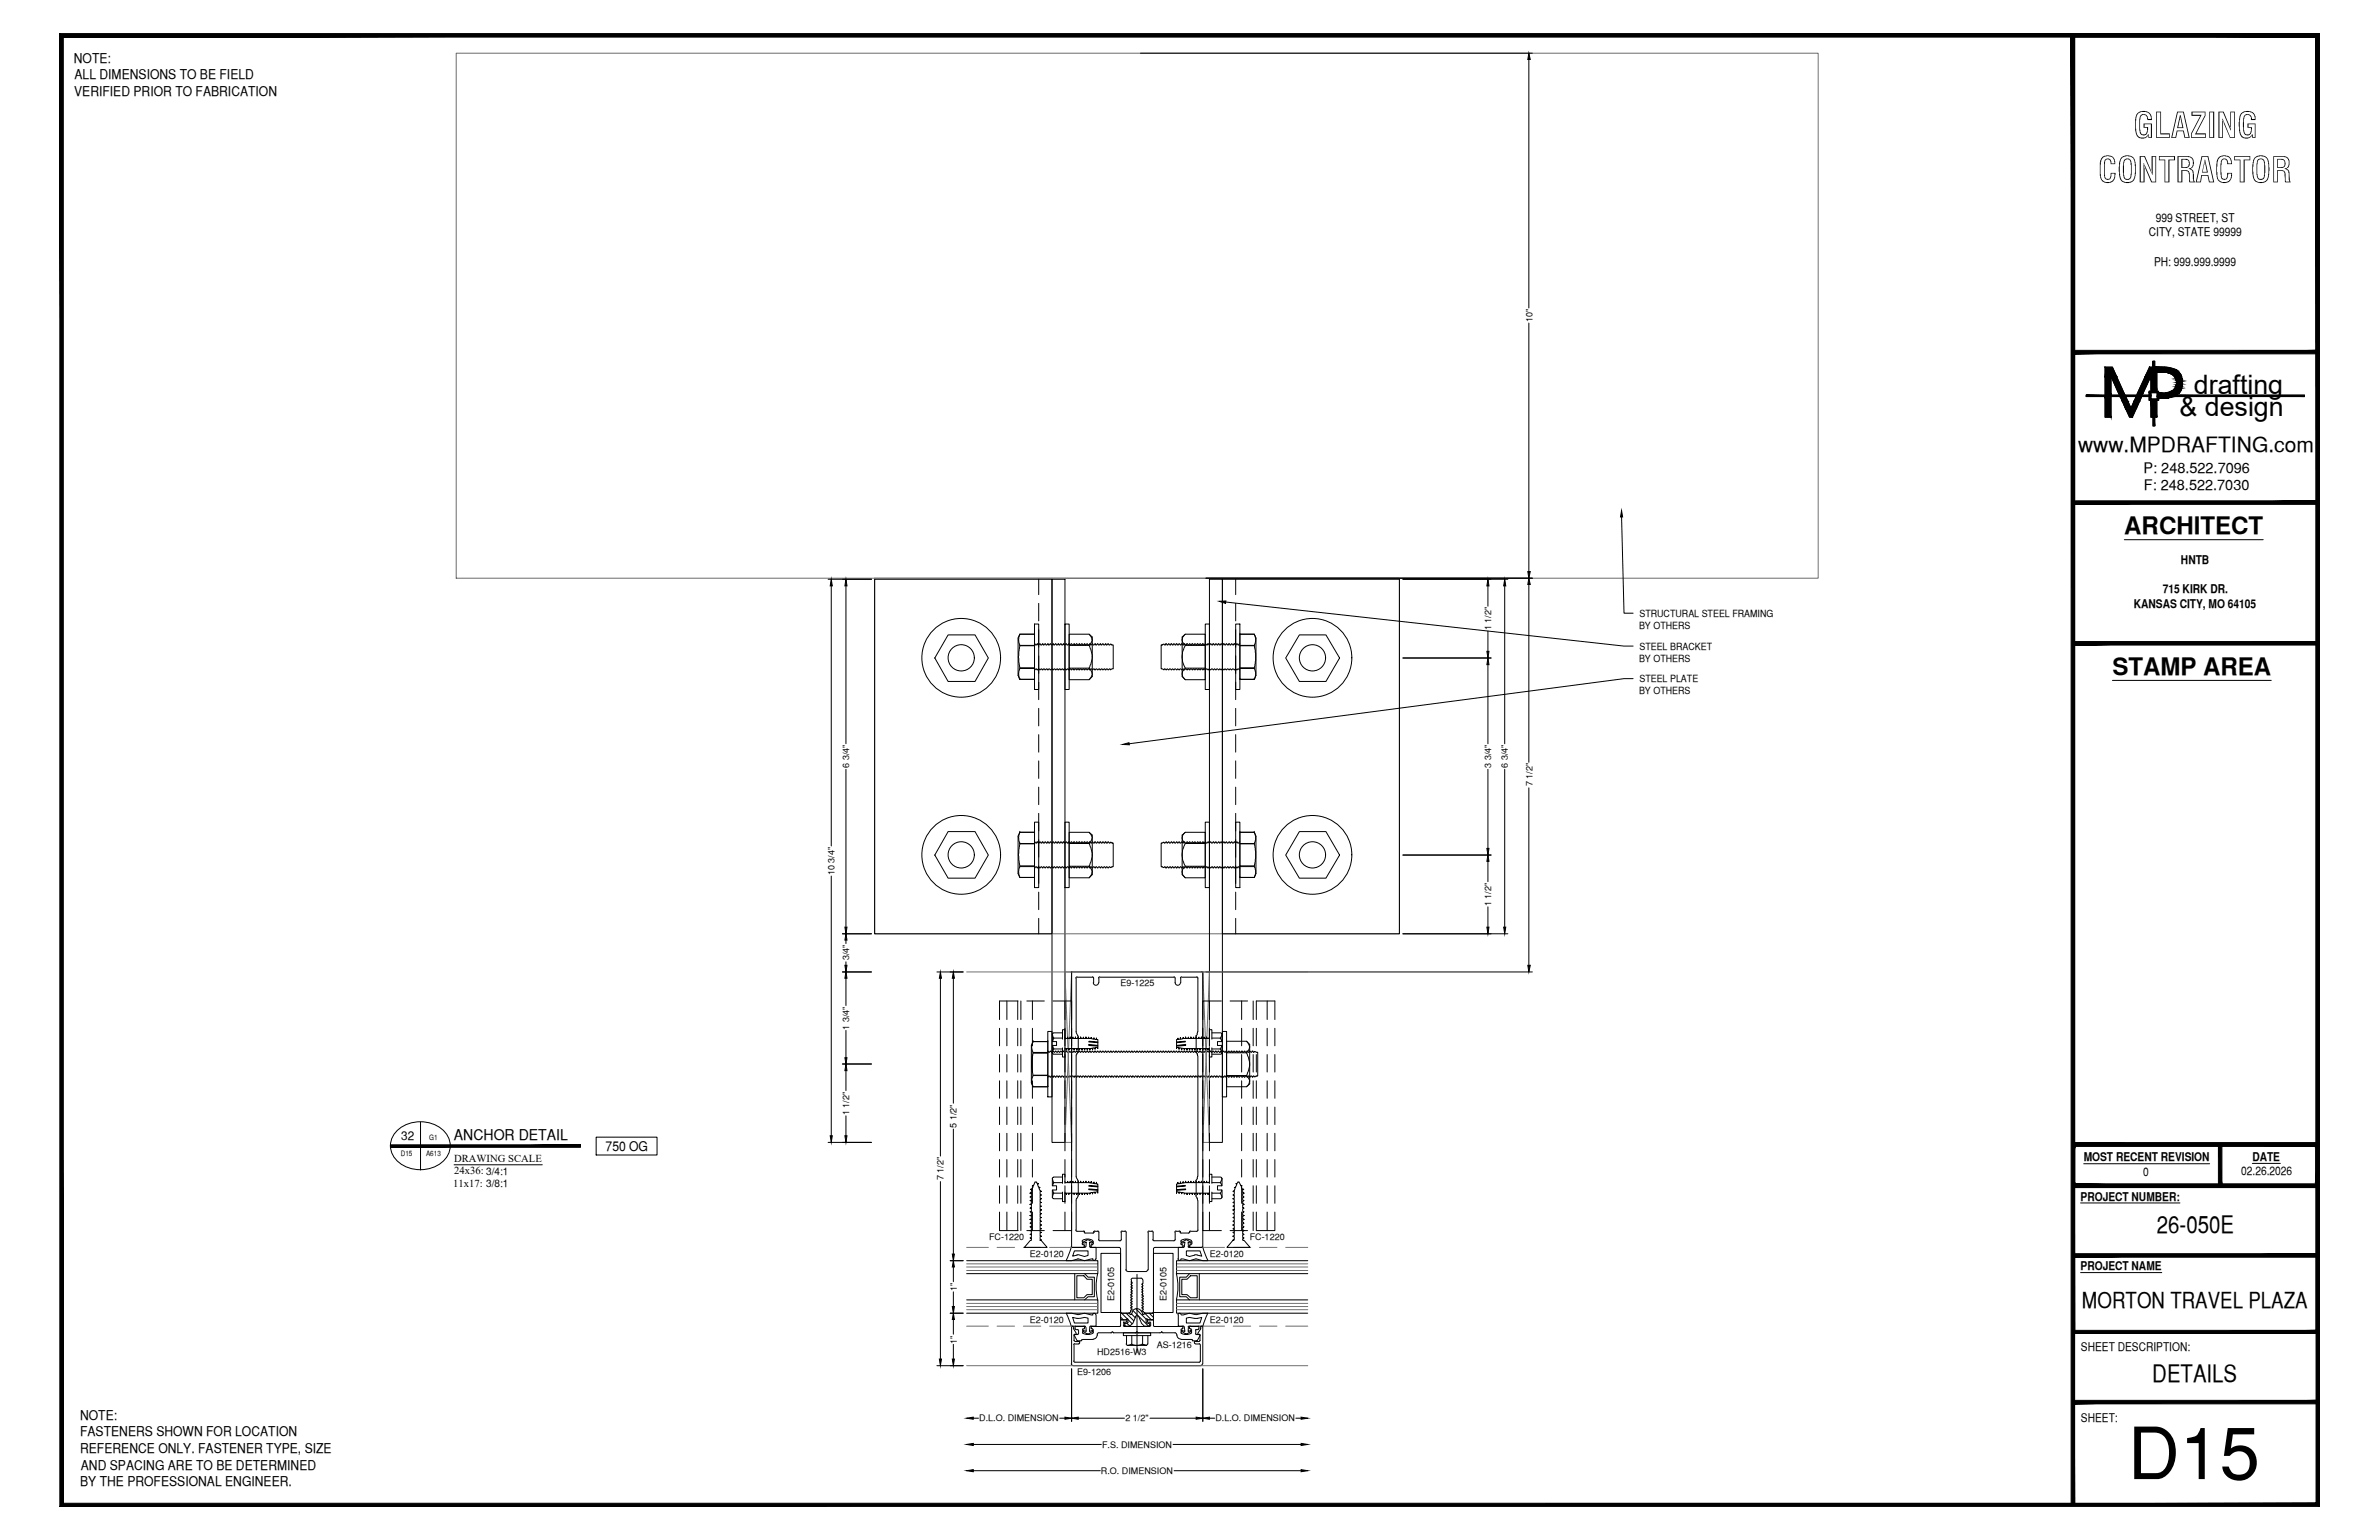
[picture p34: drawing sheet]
<svg xmlns="http://www.w3.org/2000/svg" width="432mm" height="279mm" viewBox="0 0 432 279" stroke-linecap="round" stroke-linejoin="round" font-family="sans-serif">
<defs><g id="words">
<text font-size="13.1" x="386.2" y="268.4">D15</text>
<g font-size="6.3">
<text x="387.2" y="25">GLAZING</text>
<text x="380.8" y="33.1">CONTRACTOR</text>
</g>
<g font-size="4.9">
<text x="398.2" y="71.5">drafting</text>
<text x="395.6" y="75.5">&amp; design</text>
</g>
<g font-size="4.4">
<text x="385.6" y="97">ARCHITECT</text>
<text x="383.4" y="122.5">STAMP AREA</text>
<text x="391.5" y="223.7">26-050E</text>
<text x="390.7" y="250.7">DETAILS</text>
</g>
<text font-size="4" x="377.9" y="237.2">MORTON TRAVEL PLAZA</text>
<text font-size="3.8" x="377.2" y="82">www.MPDRAFTING.com</text>
<text font-size="2.7" x="82.4" y="206.8">ANCHOR DETAIL</text>
<g font-size="2.6">
<text x="389.1" y="85.8">P: 248.522.7096</text>
<text x="389.1" y="89">F: 248.522.7030</text>
</g>
<g font-size="2.4">
<text x="13.4" y="11.4">NOTE:</text>
<text x="13.5" y="17.4">VERIFIED PRIOR TO FABRICATION</text>
<text x="13.5" y="14.4">ALL DIMENSIONS TO BE FIELD</text>
<text x="109.9" y="208.8">750 OG</text>
<text x="14.5" y="257.6">NOTE:</text>
<text x="14.5" y="260.6">FASTENERS SHOWN FOR LOCATION</text>
<text x="14.5" y="263.7">REFERENCE ONLY. FASTENER TYPE, SIZE</text>
<text x="14.5" y="269.6">BY THE PROFESSIONAL ENGINEER.</text>
<text x="14.7" y="266.6">AND SPACING ARE TO BE DETERMINED</text>
</g>
<g font-size="2.2">
<text x="391.3" y="40.2">999 STREET, ST</text>
<text x="390" y="42.9">CITY, STATE 99999</text>
<text x="391" y="48.2">PH: 999.999.9999</text>
<text x="392.6" y="107.6">715 KIRK DR.</text>
<text x="395.9" y="102.3">HNTB</text>
<text x="387.3" y="110.2">KANSAS CITY, MO 64105</text>
<text x="72.8" y="206.9">32</text>
<text x="378.2" y="210.6">MOST RECENT REVISION</text>
<text x="389" y="213.3">0</text>
<text x="406.8" y="213.2">02.26.2026</text>
<text x="408.8" y="210.6">DATE</text>
<text x="377.6" y="217.8">PROJECT NUMBER:</text>
<text x="377.6" y="230.4">PROJECT NAME</text>
<text x="377.7" y="245.2">SHEET DESCRIPTION:</text>
<text x="377.7" y="257.9">SHEET:</text>
</g>
<g font-size="1.9">
<text x="82.2" y="215.3">11x17: 3/8:1</text>
<text x="82.4" y="210.9">DRAWING SCALE</text>
<text x="82.4" y="213">24x36: 3/4:1</text>
</g>
<g font-size="1.8">
<text x="297.6" y="111.9">STRUCTURAL STEEL FRAMING</text>
<text x="297.5" y="114.1">BY OTHERS</text>
<text x="297.6" y="117.9">STEEL BRACKET</text>
<text x="297.5" y="120.1">BY OTHERS</text>
<text x="297.5" y="126">BY OTHERS</text>
<text x="297.6" y="123.8">STEEL PLATE</text>
</g>
<g font-size="1.6">
<text x="278.1" y="58.5" transform="rotate(-90 278.1 58.5)">10&quot;</text>
<text x="270.6" y="114.4" transform="rotate(-90 270.6 114.4)">1 1/2&quot;</text>
<text x="154.1" y="139.3" transform="rotate(-90 154.1 139.3)">6 3/4&quot;</text>
<text x="270.6" y="139.3" transform="rotate(-90 270.6 139.3)">3 3/4&quot;</text>
<text x="273.7" y="139.3" transform="rotate(-90 273.7 139.3)">6 3/4&quot;</text>
<text x="278.1" y="142.7" transform="rotate(-90 278.1 142.7)">7 1/2&quot;</text>
<text x="151.4" y="158.8" transform="rotate(-90 151.4 158.8)">10 3/4&quot;</text>
<text x="270.6" y="164.4" transform="rotate(-90 270.6 164.4)">1 1/2&quot;</text>
<text x="154.1" y="174.2" transform="rotate(-90 154.1 174.2)">3/4&quot;</text>
<text x="203.4" y="178.9">E9-1225</text>
<text x="154.1" y="186.8" transform="rotate(-90 154.1 186.8)">1 3/4&quot;</text>
<text x="154.1" y="202.3" transform="rotate(-90 154.1 202.3)">1 1/2&quot;</text>
<text x="173.6" y="204.6" transform="rotate(-90 173.6 204.6)">5 1/2&quot;</text>
<text x="171.3" y="214.1" transform="rotate(-90 171.3 214.1)">7 1/2&quot;</text>
<text x="179.5" y="225">FC-1220</text>
<text x="186.9" y="228">E2-0120</text>
<text x="219.6" y="228">E2-0120</text>
<text x="226.8" y="225">FC-1220</text>
<text x="173.7" y="234.3" transform="rotate(-90 173.7 234.3)">1&quot;</text>
<text x="202.2" y="236" transform="rotate(-90 202.2 236)">E2-0105</text>
<text x="211.7" y="236" transform="rotate(-90 211.7 236)">E2-0105</text>
<text x="173.7" y="243.8" transform="rotate(-90 173.7 243.8)">1&quot;</text>
<text x="186.9" y="240.1">E2-0120</text>
<text x="199.1" y="245.7">HD2516-W3</text>
<text x="210" y="244.5">AS-1216</text>
<text x="219.6" y="240.1">E2-0120</text>
<text x="195.5" y="249.5">E9-1206</text>
<text x="177.7" y="257.9">D.L.O. DIMENSION</text>
<text x="204.3" y="257.9">2 1/2&quot;</text>
<text x="220.6" y="257.9">D.L.O. DIMENSION</text>
<text x="200" y="262.6">F.S. DIMENSION</text>
<text x="199.8" y="267.4">R.O. DIMENSION</text>
</g>
<g font-size="1.3">
<text x="72.8" y="209.8">D15</text>
<text x="77.3" y="209.8">A613</text>
<text x="77.9" y="206.9">G1</text>
</g>
</g></defs>
<!-- layer: COMPONENTS2 -->
<g fill="none" stroke="#000" stroke-width=".18">
<path d="M158.7 105.1h32.2v64.3h-32.2zM188.5 105.1v2.8M188.5 109.5v3.1M188.5 114.2v3.2M188.5 119v3.2M190.9 105.1h2.4v102.2h-2.4zM219.5 105.1h2.4v102.2h-2.4zM221.9 105.1h32.1v64.3h-32.1zM224.3 105.1v2.8M224.3 109.5v3.1M224.3 114.2v3.2M224.3 119v3.2"/>
<path d="M188.5 123.8v3.1M188.5 128.5v3.2M188.5 133.3v3.2M188.5 138v3.2M224.3 123.8v3.1M224.3 128.5v3.2M224.3 133.3v3.2M224.3 138v3.2M188.5 142.8v3.2M188.5 147.6v3.1M188.5 152.3v3.2M188.5 157.1v3.2"/>
<path d="M224.3 142.8v3.2M224.3 147.6v3.1M224.3 152.3v3.2M224.3 157.1v3.2M188.5 161.9v3.1M188.5 166.6v2.8M224.3 161.9v3.1M224.3 166.6v2.8M203.4 239.5v1M203.5 239.4l-.1 .1M203.5 239.5h.9M204 240v.5"/>
<path d="M204 239.8l-.1 .1M204 239.9h.4M204.4 239.4l.1 .1M204.5 239.7l-.1 .1M204.5 239.5v.3M208.2 239.7l.1 .1M208.3 239.5v.3M208.3 239.4l-.1 .1M208.3 239.5h.9M208.3 239.9h.4M208.7 239.8l.1 .1M208.9 240v.5"/>
<path d="M209.2 239.4l.1 .1M209.4 239.5v1M195 242.3l.5 1M195 242.1v.2M195.1 242.1h.5M195.1 241.1l.1 .1M195.1 240.7v.4M195.2 240.6l-.1 .1M195.3 241.2h.3M195.3 240.7h1.4M195.5 243.2l.1 .1M195.6 241.2l.1 .1"/>
<path d="M195.6 243.3h.6M195.7 242l-.1 .1M195.8 241.4v.6M196.3 243.2l-.1 .1M196.4 243l-.1 .2M196.5 243h1.9M196.5 241.8v.1M196.5 241.2v.6M196.5 241.9a1.81 1.81 0 0 0 1.9 0M196.6 241.1l-.1 .1M196.6 241.1h.2M196.7 240.6l.1 .2"/>
<path d="M196.8 240.8v.2M196.8 241h.1M198.1 240.8v.2M198.1 241h.1M198.2 241.1l.2 .1M198.2 240.6l-.1 .2M198.2 240.7h5.1M198.4 241.8l-.1 .1M198.4 241.2v.6M199.1 242.2a.73 .73 0 0 1-.7 .8M199.2 242.1v.2M199.4 241.8l-.3 .3"/>
<path d="M199.5 241.8h2.2M201.7 241.8h-.1M201.8 241.6h.2M201.9 241.7l-.2 .1M202 241.7l.1 .1M202.1 241.8h.1M203.4 240.5l-.1 .1M203.9 240.5l.1 .1M204 240.7h4.7M206.2 241.8h-4M206.3 241.6h.1M206.3 241.7l-.1 .1"/>
<path d="M206.4 241.7l.2 .1M206.5 241.8h.1M208.8 240.5l-.1 .1M209.4 240.5l.1 .1M209.5 240.7h5.1M210.6 241.8h-4M210.8 241.6h.1M210.8 241.7l-.1 .1M210.9 241.7l.1 .1M211 241.8h.1M211.1 241.8h2.2M213.3 241.8l.3 .3"/>
<path d="M213.6 242.2a.73 .73 0 0 0 .7 .8M213.6 242.1v.2M214.4 241.8v.1M214.4 243h1.9M214.4 241.9a1.81 1.81 0 0 0 1.8 0M214.5 240.6l.2 .2M214.6 241.1l-.2 .1v.6M214.7 240.8v.2M214.7 241h-.1M215.9 241h.1M215.9 240.8v.2M216 241.1h.2"/>
<path d="M216.1 240.6l-.2 .2M216.1 240.7h1.4M216.1 241.1l.1 .1M216.2 241.8v.1M216.3 241.2v.6M216.3 243l.1 .1M216.4 243.2l.1 .1M216.5 243.1v.1M216.5 243.3h.7M217 242l.1 .1M217 241.4v.6M217.1 241.2l-.1 .1"/>
<path d="M217.1 242.1h.6M217.1 241.2h.4M217.2 243.2l-.1 .1M217.5 240.6l.1 .1M217.6 241.1l-.1 .1M217.6 240.7v.4M217.7 242.1l.1 .2M217.8 242.3l-.5 1"/>
</g>
<!-- layer: SURROUNDING CONDITIONS -->
<path d="M82.8 9.7h247.2v95.2h-247.2zM158.7 104.9h95.3v64.5h-95.3zM193.3 176.3h1.2v31h-1.2zM193.3 176.3l1.2 31M194.5 176.3l-1.2 31M218.3 176.3h1.2v31h-1.2zM218.3 176.3l1.2 31M219.5 176.3l-1.2 31" fill="none" stroke="#6c6c6c" stroke-width=".18"/>
<!-- layer: FASTENERS -->
<g fill="none" stroke="#000" stroke-width=".18">
<path d="M172.1 115.2h4.9l2.4 4.2-2.4 4.2h-4.9l-2.4-4.2zM185.1 117.2h2.7v4M185.1 117.1l2.7 .1M187.8 116.8l.2 .2 .3-.2 .1 .2 .3-.2 .2 .2 .3-.2 .2 .2 .3-.2 .2 .2 .3-.2 .1 .2 .3-.2 .2 .2 .3-.2 .2 .2 .3-.2 .2 .2 .3-.2 .1 .2 .3-.2 .2 .2 .3-.2 .2 .2 .3-.2 .2 .2 .3-.2 .1 .2 .3-.2 .2 .2 .3-.2 .2 .2 .3-.2 .2 .2 .3-.2 .1 .2 .3-.2 .2 .2 .3-.2 .2 .2 .3-.2 .2 .2 .3-.2 .1 .2 .3-.2 .2 .2 .4-.2 .1 .2 .3-.2 .2 .2 .3-.2 .1 .2 .4-.2 .1 .2 .4-.2 .1 .2 .3-.2 .2 .2 .2-.2 .2 .2h.4v4.3l-.6 .2v-.2l-.3 .2-.2-.2-.3 .2-.2-.2-.3 .2-.2-.2-.2 .2-.2-.2-.3 .2-.2-.2-.3 .2-.2-.2-.3 .2-.2-.2-.2 .2-.2-.2-.3 .2-.2-.2-.3 .2-.2-.2-.3 .2-.2-.2-.2 .2-.2-.2-.3 .2-.2-.2-.3 .2-.2-.2-.3 .2-.2-.2-.2 .2-.2-.2-.4 .2-.1-.2-.3 .2-.2-.2-.3 .2-.2-.2-.2 .2-.2-.2-.4 .2-.1-.2-.3 .2-.2-.2-.3 .2-.2-.2-.3 .2-.1-.2-.4 .2-.2-.2-.2 .2-.2-.2-.3 .2-.3-.2-.3 .2-.2-.2-.2 .2M187.8 115.1h-2.7l-.3 .7v6.8l.3 .7M187.8 117.1v-2h-2.7l-.2 .5v.8a2.2 2.2 0 0 1 0 1.8v1.8a3.8 3.8 0 0 1-.1 2.3l.3 1h2.7M187.8 115.1h.1M187.8 113.2h.7v11.9h-.7zM193.3 113.2h.8v11.9h-.8zM194.1 117.1h3.6a4 4 0 0 1 0 4.1h-3.6zM194.1 117.1v-2h3.6a1.19 1.19 0 0 1 0 2M197.7 115.1l.5 .5v7.1l-.5 .6"/>
<path d="M215.1 117.1h3.7v4.1h-3.7a4 4 0 0 1 0-4.1zM215.1 117.1a1.19 1.19 0 0 1 0-2h3.7v2M215.1 115.1l-.5 .5v7.1l.5 .6M218.8 113.2h.7v11.9h-.7zM224.3 113.2h.7v11.9h-.7zM225 116.8h-.1v.2l-.4-.2-.2 .2-.2-.2h-.1l-.1 .2-.3-.2-.2 .2-.3-.2h-.1l-.1 .2-.3-.2-.2 .2-.2-.2h-.1l-.1 .2-.3-.2-.2 .2-.3-.2h-.1l-.1 .2-.3-.2-.2 .2-.2-.2h-.1l-.1 .2-.3-.2-.2 .2-.3-.2h-.1l-.1 .2-.3-.2-.2 .2-.2-.2h-.2v.2l-.3-.2-.2 .2-.3-.2h-.1l-.1 .2-.3-.2-.2 .2-.2-.2h-.2v.2l-.3-.2-.2 .2-.3-.2h-.1l-.1 .2-.3-.2-.2 .2-.2-.2h-.2v.2l-.3-.2-.2 .2-.3-.2h-.1l-.1 .2-.3-.2-.2 .2-.2-.2h-.2v.2l-.3-.2-.2 .2-.3-.2h-.1l-.1 .2-.2-.2-.5 .2v4.3l.5 .2v-.2l.3 .2 .2-.2 .3 .2 .2-.2 .3 .2 .2-.2 .2 .2 .2-.2 .4 .2 .1-.2 .3 .2 .2-.2 .3 .2 .2-.2 .2 .2 .2-.2 .4 .2 .1-.2 .3 .2 .2-.2 .3 .2 .2-.2 .3 .2 .1-.2 .4 .2 .2-.2 .2 .2 .2-.2 .3 .2 .2-.2 .3 .2 .1-.2 .4 .2 .2-.2 .2 .2 .2-.2 .3 .2 .2-.2 .3 .2 .2-.2 .3 .2 .2-.2 .2 .2 .2-.2 .3 .2 .2-.2 .3 .2 .2-.2 .3 .2 .2-.2 .2 .2 .2-.2 .3 .2 .2-.2 .3 .2 .3-.2 .2 .2M225 115.1h2.6l.4 .7v6.8l-.4 .7M225 117.1v-2h2.6l.3 .6v.6a2.63 2.63 0 0 0-.1 1.9v2.2a2.25 2.25 0 0 0 .1 1.7v.5l-.3 .7h-2.6M225 115.1h.1M227.6 117.2h-2.6v4M227.6 117.1l-2.6 .1M235.8 115.2h4.9l2.4 4.2-2.4 4.2h-4.9l-2.4-4.2z"/>
<path d="M185.1 123.3h.1M185.1 121.2h2.7v.1h-2.7M187.8 121.3v2h-2.7M187.8 123.3h.1M194.1 121.2v2.1h3.6a1.25 1.25 0 0 0 0-2.1M215.1 121.2a1.25 1.25 0 0 0 0 2.1h3.7v-2.1M225 121.3v2h2.6M225 123.3h.1M227.6 123.3h.1M227.6 121.2h-2.6v.1h2.6M172.1 150.9h4.9l2.4 4.2-2.4 4.2h-4.9l-2.4-4.2zM185.1 151l-.3 .7v6.8l.3 .7h2.7"/>
<path d="M185.1 151h.1M185.1 153h2.7l-2.7 .1M185.1 151h2.7v2M187.8 152.7l.2 .3h.2v-.3l.3 .3 .2-.3 .3 .3h.1l.1-.3 .2 .3 .3-.3 .2 .3h.2v-.3l.3 .3 .2-.3 .3 .3h.1l.1-.3 .2 .3 .3-.3 .2 .3h.2v-.3l.3 .3 .2-.3 .3 .3h.1l.1-.3 .2 .3 .3-.3 .2 .3h.2v-.3l.3 .3 .2-.3 .3 .3h.1l.1-.3 .2 .3 .3-.3 .2 .3h.2v-.3l.3 .3 .2-.3 .3 .3h.1l.1-.3 .2 .3 .3-.3 .2 .3h.2v-.3l.3 .3 .2-.3 .3 .3h.1l.1-.3 .2 .3 .3-.3 .3 .3h.1v-.3l.3 .3 .3-.3 .2 .3h.1l.1-.3 .3 .3 .2-.3 .3 .3 .1-.2 .6 .2v4.2l-.6 .2-.1-.2-.3 .3-.2-.3-.2 .3-.2-.3-.3 .3-.2-.3-.3 .3-.2-.3-.3 .3-.2-.3-.2 .3-.2-.3-.4 .3-.1-.3-.3 .3-.2-.3-.3 .3-.2-.3-.3 .3-.1-.3-.4 .3-.1-.3-.3 .3-.2-.3-.3 .3-.2-.3-.3 .3-.1-.3-.4 .3-.2-.3-.2 .3-.2-.3-.3 .3-.2-.3-.3 .3-.2-.3-.3 .3-.2-.3-.2 .3-.2-.3-.3 .3-.2-.3-.3 .3-.2-.3-.3 .3-.2-.3-.2 .3-.2-.3-.3 .3-.2-.3-.3 .3-.2-.3-.3 .3-.2-.3-.2 .3-.2-.3-.3 .3M187.8 151h-2.7l-.3 1 .1 .4a1.91 1.91 0 0 1 0 1.7v2a2.2 2.2 0 0 1 0 1.8v.8l.2 .5h2.7v-2M187.8 153.1v4h-2.7M187.8 157.1v.1h-2.7M187.8 159.2h.1M187.8 151h.1M187.8 149.2h.7v11.8h-.7zM193.3 149.2h.8v11.8h-.8zM194.1 153h3.6a4 4 0 0 1 0 4.2h-3.6z"/>
<path d="M194.1 157.2v2.1h3.6a1.25 1.25 0 0 0 0-2.1M194.1 153v-2h3.6a1.19 1.19 0 0 1 0 2M197.7 151l.5 .5v7.2l-.5 .6M215.1 153h3.7v4.2h-3.7a4 4 0 0 1 0-4.2zM215.1 157.2a1.25 1.25 0 0 0 0 2.1h3.7v-2.1M215.1 153a1.19 1.19 0 0 1 0-2h3.7v2M215.1 151l-.5 .5v7.2l.5 .6M218.8 149.2h.7v11.8h-.7zM224.3 149.2h.7v11.8h-.7zM225 152.7l-.2 .3-.3-.3-.2 .3-.2-.3-.3 .3-.2-.3-.3 .3-.2-.3-.2 .3-.3-.3-.2 .3-.2-.3-.3 .3-.2-.3-.3 .3-.2-.3-.2 .3-.3-.3-.2 .3-.2-.3-.3 .3-.2-.3-.3 .3-.2-.3-.2 .3-.3-.3-.2 .3-.2-.3-.3 .3-.2-.3-.3 .3-.2-.3-.2 .3-.3-.3-.2 .3-.2-.3-.3 .3-.2-.3-.3 .3-.2-.3-.2 .3-.3-.3-.2 .3-.2-.3-.3 .3-.2-.3-.3 .3-.2-.3-.2 .3-.3-.3-.2 .3-.2-.3-.3 .3-.2-.3-.3 .3-.2-.3-.2 .3-.2-.2-.5 .2v4.2l.5 .2 .1-.2 .3 .3 .1-.3 .4 .3 .1-.3 .4 .3 .1-.3 .3 .3 .2-.3 .3 .3 .1-.3 .4 .3 .1-.3 .4 .3 .1-.3 .3 .3 .2-.3 .3 .3 .1-.3 .4 .3 .2-.3 .3 .3 .1-.3 .3 .3 .2-.3 .3 .3 .2-.3 .3 .3 .2-.3 .3 .3 .1-.3 .3 .3 .2-.3 .3 .3 .2-.3 .3 .3 .2-.3 .3 .3 .1-.3 .3 .3 .2-.3 .3 .3 .2-.3 .3 .3 .2-.3 .3 .3 .1-.3 .3 .3 .2-.3 .3 .3 .2-.3 .3 .3 .2-.3 .3 .3 .1-.3 .3 .3 .2-.3 .3 .3M225 151h2.6l.3 .7v.6a2.15 2.15 0 0 0-.1 1.8v2.2a2.05 2.05 0 0 0 .1 1.7v.6l-.3 .6h-2.6v-2M225 153.1v4h2.6"/>
<path d="M225 157.1v.1h2.6M225 159.2h.1M225 151h.1M227.6 151l.4 .7v6.8l-.4 .7h-2.6M227.6 151h.1M227.6 153h-2.6l2.6 .1M227.6 151h-2.6v2M235.8 150.9h4.9l2.4 4.2-2.4 4.2h-4.9l-2.4-4.2zM181.4 186.6v3.1M181.4 191.3v3.2M181.4 196.1v3.2M182.8 181.6v3.4"/>
<path d="M182.8 186.6v3.1M182.8 191.3v3.2M182.8 196.1v3.2M184.7 181.6v3.4M184.7 186.6v3.1M184.7 191.3v3.2M184.7 196.1v3.2M184.8 181.6h-3.4v3.4M185.3 181.6v3.4M185.3 186.6v3.1M185.3 191.3v3.2M185.3 196.1v3.2"/>
<path d="M186.4 181.6h3.1M187.4 181.6v3.4M187.4 186.6v3.1M187.4 191.3v3.2M187.4 196.1v3.2M187.5 189l-.3 .7v6.8l.3 .7h2.7M187.5 189h.1M187.5 190.9h2.7v.2h-2.7M187.5 189h2.7v1.9M190.2 190.7l.2 .2 .2-.2 .3 .2 .2-.2 .2 .2 .3-.2 .2 .2 .2-.2 .3 .2 .2-.2 .3 .2 .2-.2 .2 .2 .3-.2 .2 .2 .2-.2 .3 .2 .2-.2 .3 .2 .2-.2 .2 .2 .3-.2 .2 .2 .2-.2 .3 .2 .2-.2 .3 .2 .2-.2 .2 .2 .3-.2 .2 .2 .2-.2 .3 .2 .2-.2 .3 .2 .2-.2 .2 .2 .3-.2 .3 .2 .1-.2 .3 .2 .3-.2 .2 .2 .2-.2 .3 .2 .2-.2 .3 .2 .1-.2 .3 .2 .3-.2 .2 .2 .2-.2 .3 .2 .2-.2 .3 .2 .2-.2 .2 .2 .3-.2 .2 .2 .2-.2 .3 .2 .2-.2 .3 .2 .2-.2 .2 .2 .3-.2 .2 .2 .2-.2 .3 .2 .2-.2 .3 .2 .2-.2 .2 .2 .3-.2 .2 .2 .2-.2 .3 .2 .2-.2 .3 .2 .2-.2 .2 .2 .3-.2 .2 .2 .2-.2 .3 .2 .2-.2 .3 .2 .2-.2 .2 .2 .3-.2 .2 .2 .2-.2 .3 .2 .2-.2 .3 .2 .2-.2 .2 .2 .3-.2 .2 .2 .2-.2 .3 .2 .2-.2 .3 .2 .2-.2 .2 .2 .3-.2 .2 .2 .2-.2 .3 .2 .2-.2 .3 .2 .2-.2 .2 .2 .3-.2 .3 .2 .1-.2 .3 .2 .2-.2 .3 .2 .2-.2 .2 .2 .3-.2 .3 .2 .1-.2 .3 .2 .3-.2 .2 .2 .2-.2 .3 .2 .2-.2 .3 .2h.1l.1-.2 .2 .2 .3-.2 .2 .2 .2-.2 .3 .2 .2-.2 .3 .2 .2-.2 .2 .2 .3-.2 .2 .2 .2-.2 .3 .2 .2-.2 .3 .2 .2-.2 .2 .2 .3-.2 .2 .2 .2-.2 .3 .2 .2-.2 .3 .2 .2-.2 .2 .2 .2-.1 .6 .1v4.3h-.3l-.3 .2-.2-.2-.1 .3-.3-.3-.2 .3-.3-.3h-.1l-.1 .3-.2-.3-.3 .3-.2-.3-.2 .3-.3-.3-.2 .3-.3-.3h-.1l-.1 .3-.2-.3-.3 .3-.2-.3h-.2v.3l-.3-.3-.2 .3-.3-.3h-.1l-.1 .3-.2-.3-.3 .3-.2-.3-.2 .3-.3-.3-.2 .3-.3-.3h-.1l-.1 .3-.2-.3-.3 .3-.2-.3h-.2v.3l-.3-.3-.2 .3-.3-.3h-.1l-.1 .3-.2-.3-.3 .3-.2-.3h-.2v.3l-.3-.3-.2 .3-.3-.3h-.1l-.1 .3-.2-.3-.3 .3-.2-.3h-.2v.3l-.3-.3-.2 .3-.3-.3h-.1l-.1 .3-.2-.3-.3 .3-.3-.3h-.1v.3l-.3-.3-.2 .3-.3-.3h-.1l-.1 .3-.2-.3-.3 .3-.3-.3h-.1v.3l-.3-.3-.3 .3-.2-.3h-.1l-.1 .3-.3-.3-.2 .3-.3-.3h-.1l-.1 .3-.2-.3-.3 .3-.2-.3h-.1l-.1 .3-.3-.3-.2 .3-.3-.3h-.1l-.1 .3-.2-.3-.3 .3-.2-.3h-.1l-.1 .3-.3-.3-.2 .3-.3-.3h-.1l-.1 .3-.2-.3-.3 .3-.2-.3h-.2v.3l-.3-.3-.2 .3-.3-.3h-.1l-.1 .3-.2-.3-.3 .3-.2-.3h-.2v.3l-.3-.3-.2 .3-.3-.3h-.1l-.1 .3-.2-.3-.3 .3-.2-.3h-.2v.3l-.3-.3-.2 .3-.3-.3h-.1l-.1 .3-.2-.3-.3 .3-.2-.3h-.2v.3l-.3-.3-.2 .3-.3-.3h-.1l-.1 .3-.2-.3-.3 .3-.2-.3h-.2v.3l-.3-.3-.2 .3-.3-.3h-.1l-.1 .3-.2-.3-.3 .3-.2-.3h-.2v.3l-.3-.3-.2 .3-.3-.3h-.1l-.1 .3-.2-.3-.3 .3-.3-.3h-.1v.3l-.3-.3-.3 .3-.2-.3h-.1l-.1 .3-.3-.3-.2 .3-.3-.3h-.1v.3l-.3-.3-.3 .3-.2-.3h-.1l-.1 .3-.3-.3-.2 .3-.4-.3-.1 .3M190.2 189h-2.7l-.2 .6v.6a2.63 2.63 0 0 1 0 1.9v1.6l.1 .6a2.66 2.66 0 0 1-.1 1.7v.5l.2 .7h2.7v-2.1M190.2 191.1v4h-2.7"/>
<path d="M190.2 195.1h-2.7M190.2 197.2h.1M190.2 189h.1M190.2 187.1h.7v11.9h-.7zM191 187.6l.3 .7M191.1 189.7l.2 .6M191.1 181.6h3.4v3.4M191.3 190.3l-.3 .7M191.3 188.3l-.2 .7M191.3 190.3h1.5M191.3 188.3h1.5M192.8 188.5v-1.7h.5v1.7"/>
<path d="M192.8 190.1v1.7h.5M192.8 187.4h-1.7l-.1 .2v1.4h.8v.7h-.8l.1 1.5 1.7 .1M193.3 188.2l.1 .2h.3l.1-.2 .1 .2h.3v-.2l.1 .2h.3l.2-.2v.2h.3l.1-.2 .1 .2h.3l.1-.2 .1 .2h.3l.1-.2v.2h.3l.2-.2v.2h.3l.1-.2 .1 .2h.3l.1-.2v.2h.5v-.2v.3h.3l.2-.2v.2l.3 .1 .1-.3 .1 .3h.2M193.3 181.6v3.4M193.3 186.6v3.1M193.3 190.1v4.4M193.3 196.1v3.2M194.5 186.6v3.1M194.5 191.3v3.2M194.5 196.1v3.2M199.3 189l-1.6-.1-.1 .1 1.7 .2M199.3 189.7l-1.7-.2v.2l1.7 .1"/>
<path d="M199.3 188.7v1.5l-.1-.1h-.3l-.1 .3v-.3h-.4l-.1 .3-.1-.2h-.3l-.1 .3v-.3h-.4v.3l-.1-.3h-.4l-.1 .3v-.3h-.3l-.1 .3-.1-.3h-.3l-.1 .3-.1-.3h-.3v.3l-.1-.3h-.4l-.1 .3v-.3h-.3l-.1 .3-.1-.3h-.3l-.1 .3-.1-.3h-.3l-.1 .3v-.3h-.2M213.6 189l1.5-.1v.1l-1.5 .2M213.6 189.7l1.6-.2v.2l-1.6 .1M213.6 188.7v1.5v-.1h.3l.1 .3 .1-.3h.3l.1 .3 .1-.2h.3v.3l.1-.2a.25 .25 0 0 1 .3-.1 .25 .25 0 0 1 .2 .3v-.3h.3l.1 .3 .1-.3h.3l.1 .3 .1-.3h.3l.1 .3v-.3h.4l.1 .3v-.3h.3l.1 .3 .1-.3h.3l.1 .3 .1-.3h.3l.1 .3v-.3h.4l.1 .3v-.2l.2-.1M218.3 186.6v3.1M218.3 191.3v3.2M218.3 196.1v3.2M219.5 188.5v-1.7h.5v1.7M219.5 188.2l-.1 .2h-.3l-.1-.2-.1 .2h-.3v-.2l-.2 .2h-.3v-.2l-.1 .2h-.3l-.1-.2-.1 .2h-.3l-.1-.2-.1 .2h-.3v-.2l-.2 .2h-.3v-.2l-.1 .2h-.3l-.1-.2-.1 .2h-.3l-.1-.2-.1 .2h-.3v-.2l-.1 .3h-.4l-.1-.2v.2l-.3 .1-.1-.3-.1 .3h-.1M219.5 181.6v3.4M219.5 186.6v3.1M219.5 190.1v4.4"/>
<path d="M219.5 196.1v3.2M220 190.1v1.7h-.5M220 187.4h1.6l.2 .2v1.4h-.8v.7h.8l-.1 1.5-1.7 .1M220 190.3h1.5M220 188.3h1.5M221.5 190.3l.3 .7M221.5 188.3l.2 .7M221.7 181.6h-3.4v3.4M221.7 189.7l-.2 .6M221.8 187.6l-.3 .7M221.9 187.1h.7v11.9h-.7zM222.6 191h3.7a4 4 0 0 1 0 4.1h-3.7z"/>
<path d="M222.6 195.1v2.1h3.7a1.19 1.19 0 0 0 0-2.1M222.6 191v-2.1h3.7a1.25 1.25 0 0 1 0 2.1M223.3 181.6h3.1M225.4 181.6v3.4M225.4 186.6v3.1M225.4 191.3v3.2M225.4 196.1v3.2M226.3 188.9l.5 .6v7.2l-.5 .5M227.5 181.6v3.4M227.5 186.6v3.1M227.5 191.3v3.2M227.5 196.1v3.2"/>
<path d="M228 185v-3.4h3.4v3.4M228 186.6v3.1M228 191.3v3.2M228 196.1v3.2M230 181.6v3.4M230 186.6v3.1M230 191.3v3.2M230 196.1v3.2M231.4 186.6v3.1M231.4 191.3v3.2M231.4 196.1v3.2M181.4 219.9v3.4h3.4"/>
<path d="M181.4 200.9v3.1M181.4 205.6v3.2M181.4 210.4v3.2M181.4 215.1v3.2M182.8 200.9v3.1M182.8 205.6v3.2M182.8 210.4v3.2M182.8 215.1v3.2M182.8 219.9v3.4M184.7 200.9v3.1M184.7 205.6v3.2M184.7 210.4v3.2"/>
<path d="M184.7 215.1v3.2M184.7 219.9v3.4M185.3 200.9v3.1M185.3 205.6v3.2M185.3 210.4v3.2M185.3 215.1v3.2M185.3 219.9v3.4M187.4 200.9v3.1M187.4 205.6v3.2M187.4 210.4v3.2M187.4 215.1v3.2M187.4 219.9v3.4"/>
<path d="M187.8 214.4a.26 .26 0 0 1 .3 0 .26 .26 0 0 1 .1 .3l.3 .1h-.2l.2 .5 .3 .2-.2 .1 .2 .5 .2 .1h-.2v.5l.2 .1-.2 .1v.5l.2 .1-.2 .1v.5l.2 .1h-.2v.6h.2l-.2 .1v.6h.2l-.2 .1v.6h.2l-.2 .1v.5l.2 .1-.2 .1v.5l.2 .1h-.2v.6h.2l-.2 .1v.6h.2l-.2 .1v.5l.2 .1h-.1a.36 .36 0 0 0-.1 .6l.2 .1h-.2v.6l.2 .1h-.2h.2l1.1 1.3h-4.2l1.1-1.3h.1a.26 .26 0 0 0 .1-.2 .26 .26 0 0 0-.3-.2l.3-.1v-.5h-.3l.3-.1v-.6h-.3l.3-.1v-.6h-.3l.3-.1v-.5l-.3-.1 .3-.1v-.5l-.3-.1h.3v-.6l-.3-.1h.3v-.5l-.3-.2h.3v-.5l-.3-.1 .3-.1v-.5l-.3-.1 .3-.1v-.5l-.3-.1 .3-.1v-.5h-.3l.3-.2v-.5h-.3l.3-.1 .1-.6h-.2l.2-.1 .2-.4-.1-.2 .2-.1zM191 213.8l.3 .8M191.1 215.9l.2 .6M191.3 216.5l-.3 .7M191.3 214.6l-.2 .5M191.3 216.5h1.5M191.3 214.6h1.5M192.8 214.7v-1.7h.5v1.7M192.8 216.3v1.7h.5M192.8 213.6h-1.6l-.2 .1v1.4h.8v.8h-.8v1.4l.2 .2h1.6M193.3 214.3l.1 .3h.3l.1-.3v.3h.4v-.3l.1 .3h.4l.1-.3v.3h.3l.1-.3 .1 .3h.3l.1-.3v.3h.4l.1-.3v.3h.4l.1-.3v.3h.3l.1-.3 .1 .3h.3l.1-.3v.3h.4l.1-.2v.2l.4 .1 .1-.3v.4h.3l.1-.3v.3h.3v1.7l-.1-.3-.4 .1v.2l-.1-.2h-.3l-.1 .3-.1-.3-.3 .1-.1 .3v-.2h-.4v.2l-.1-.2h-.4l-.1 .2v-.2h-.4v.2l-.1-.2h-.3l-.1 .2v-.2h-.4v.2l-.1-.2h-.4l-.1 .2v-.2h-.4v.2l-.1-.2h-.3l-.1 .2v-.2h-.5v.2v-.2h-.2M193.3 200.9v3.1"/>
<path d="M193.3 205.6v3.2M193.3 210.4v3.2M193.3 215.1v3.2M193.3 219.9v3.4M194.5 219.9v3.4h-3.4M194.5 200.9v3.1M194.5 205.6v3.2M194.5 210.4v3.2M194.5 215.1v3.2M199.3 215.2l-1.6-.1-.1 .1 1.7 .1M199.3 215.8l-1.7-.1v.1l1.7 .2M213.6 215.2l1.5-.1v.1l-1.5 .1"/>
<path d="M213.6 215.8l1.6-.1v.1l-1.6 .2M218.3 219.9v3.4h3.4M218.3 200.9v3.1M218.3 205.6v3.2M218.3 210.4v3.2M218.3 215.1v3.2M219.5 214.7v-1.7h.5v1.7M219.5 214.3v.3h-.4l-.1-.3-.1 .3h-.3v-.3l-.1 .3h-.4v-.3l-.1 .3h-.4v-.3v.3h-.4l-.1-.3-.1 .3h-.3v-.3l-.1 .3h-.4v-.3l-.1 .3h-.4v-.3l-.1 .3h-.3l-.1-.3v.3h-.4v-.2l-.1 .2-.4 .1-.1-.3v.3l-.4 .1v-.3l-.1 .3h-.1v1.7v-.3l.4 .1v.2l.1-.2h.3l.1 .3 .1-.3 .3 .1v.3l.1-.2h.4l.1 .2v-.2h.4v.2l.1-.2h.3l.1 .2v-.2h.5v.2v-.2h.4l.1 .2v-.2h.4v.2l.1-.2h.3l.1 .2v-.2h.5v.2v-.2h.4l.1 .2v-.2h.2M219.5 200.9v3.1M219.5 205.6v3.2M219.5 210.4v3.2M219.5 215.1v3.2"/>
<path d="M219.5 219.9v3.4M220 216.3v1.7h-.5M220 213.6h1.6l.2 .2v1.3h-.8v.8h.8l-.1 1.5-.1 .1h-1.6M220 216.5h1.5M220 214.6h1.5M221.5 216.5l.3 .7M221.5 214.6l.2 .5M221.7 215.9l-.2 .6M221.8 213.8l-.3 .8M223.9 219.5h-.1h.1M224.3 214.8l.4-.4h.2l.3 .7h.2h-.1l.1 .6 .3 .1h-.1v.5l.2 .2-.2 .1v.4l.2 .2h-.2v.5l.2 .1-.2 .1v.5l.2 .1-.2 .1v.5l.2 .1-.2 .1v.4l.2 .1-.2 .2v.4l.2 .1-.2 .2v.4l.2 .1-.2 .2v.3l.2 .2h-.2v.5l.2 .2-.2 .1v.4l.2 .2-.2 .1v.4l.2 .2-.2 .1v.4l.2 .1a.26 .26 0 0 0-.2 .2 .26 .26 0 0 0 0 .2h.2l1.1 1.3h-4.2l1.1-1.3h.2h-.2l.2-.1v-.5l-.2-.1a.35 .35 0 0 0 .3-.4 .35 .35 0 0 0-.3-.3l.2-.1v-.5l-.2-.1 .2-.1v-.4l-.2-.2 .2-.1v-.4l-.2-.1 .2-.2v-.4l-.2-.1 .2-.1v-.5l-.2-.1 .2-.1v-.5h-.1l.1-.7-.2-.1h.2v-.6h-.2l.2-.1v-.5l-.2-.1 .2-.1v-.5l-.2-.1 .2-.1v-.5h-.2l.2-.2 .2-.4v-.1h-.2l.3-.1 .2-.5zM225.4 200.9v3.1"/>
<path d="M225.4 205.6v3.2M225.4 210.4v3.2M225.4 215.1v3.2M225.4 219.9v3.4M227.5 200.9v3.1M227.5 205.6v3.2M227.5 210.4v3.2M227.5 215.1v3.2M227.5 219.9v3.4M228 219.9v3.4h3.4v-3.4M228 200.9v3.1M228 205.6v3.2"/>
<path d="M228 210.4v3.2M228 215.1v3.2M230 200.9v3.1M230 205.6v3.2M230 210.4v3.2M230 215.1v3.2M230 219.9v3.4M231.4 200.9v3.1M231.4 205.6v3.2M231.4 210.4v3.2M231.4 215.1v3.2M186.4 223.3h3.1"/>
<path d="M206.4 231.2v14.2M223.3 223.3h3.1M203.9 241.8h5v.5h-5zM204.4 243.8l.3 .3M204.5 242.3v1.5M205.4 243.9a2.19 2.19 0 0 0 1.9 0l.8 .2M205.4 243.9l-.8 .2M205.4 242.3v1.6M207.4 242.3v1.6M208.3 243.8l-.3 .3h-3.3M208.3 242.3v1.5"/>
<circle cx="174.5" cy="119.3" r="7.1"/>
<circle cx="174.5" cy="119.3" r="2.38"/>
<circle cx="238.2" cy="119.3" r="7.1"/>
<circle cx="238.2" cy="119.3" r="2.38"/>
<circle cx="174.5" cy="155.1" r="7.1"/>
<circle cx="174.5" cy="155.1" r="2.38"/>
<circle cx="238.2" cy="155.1" r="7.1"/>
<circle cx="238.2" cy="155.1" r="2.38"/>
</g>
<!-- layer: S-DIM -->
<g fill="none" stroke="#000" stroke-width=".18">
<path d="M207 9.7h71.1M277.5 10.8v45.1M277.5 58.6v45.1M150.3 105.1h7.9M150.9 106.3v47.2M153.5 106.3v28.6M218.9 104.9h59.2M254.6 105.1h19.1M254.6 119.4h16M270.1 106.3v3.7M270.1 114.5v3.7M273.1 106.3v28.6"/>
<path d="M277.5 106v32.3M153.5 139.6v28.6M270.1 120.6v14.3M270.1 139.6v14.3M273.1 139.6v28.6M150.9 158.9v47.2M254.6 155.1h16M270.1 156.3v3.7M277.5 142.9v32.2M152.9 169.4h5.3M152.9 176.3h5.3M153.5 170.6v.6"/>
<path d="M153.5 174.5v.6M153.5 177.5v4.9M218.9 176.3h59.2M254.6 169.4h19.1M270.1 164.5v3.7M152.9 193h5.3M153.5 186.9v5M153.5 194.2v3.7M150.3 207.3h7.9M153.5 202.4v3.7"/>
</g>
<g fill="#000" stroke="#000" stroke-width=".18">
<path d="M277.5 9.7l.2 1.1h-.4zM150.9 105.1l.2 1.2h-.4zM153.5 105.1l.2 1.2h-.3zM270.1 105.1l.2 1.2h-.4zM269.9 118.2h.4l-.2 1.2zM273.1 105.1l.2 1.2h-.4zM277.5 104.9l.2 1.1h-.4zM277.3 103.7h.4l-.2 1.2zM270.1 119.4l.2 1.2h-.4zM270.1 155.1l.2 1.2h-.4zM269.9 153.9h.4l-.2 1.2zM153.4 168.2h.3l-.2 1.2z"/>
<path d="M153.5 176.3l.2 1.2h-.3zM153.4 175.1h.3l-.2 1.2zM153.5 169.4l.2 1.2h-.3zM269.9 168.2h.4l-.2 1.2zM272.9 168.2h.4l-.2 1.2zM277.3 175.1h.4l-.2 1.2zM153.5 193l.2 1.2h-.3zM153.4 191.9h.3l-.2 1.1zM150.7 206.1h.4l-.2 1.2zM153.4 206.1h.3l-.2 1.2z"/>
</g>
<!-- layer: GLASS -->
<path d="M175.5 235.8h23.8v2.5h-23.8M175.5 228.7h23.8v2.4h-23.8M199.2 231.1l-.2 2v1.4l.2 1.3M213.5 231.1l.3 2v1.4l-.3 1.3M237.4 235.8h-23.8v2.5h23.8M237.4 228.7h-23.8v2.4h23.8" fill="none" stroke="#000" stroke-width=".18"/>
<path d="M175.5 229.3h23.8M175.5 236.5h23.8M175.5 230.5h23.8M175.5 229.9h23.8M175.5 237.6h23.8M175.5 237h23.8M213.6 229.3h23.8M213.6 236.5h23.8M213.6 230.5h23.8M213.6 229.9h23.8M213.6 237.6h23.8M213.6 237h23.8" fill="none" stroke="#6c6c6c" stroke-width=".18"/>
<!-- layer: COMPONENTS -->
<g fill="none" stroke="#000" stroke-width=".18">
<path d="M194.5 176.5v49.7M194.6 176.3l-.2 .1M194.6 176.3h23.5M195.3 177.5v9.7l.1 .3M195.5 177.2l-.2 .3M195.5 177.3h2.8M198.3 177.2l.2 .3v.8M198.4 178.3a.48 .48 0 0 0 .5 .5 .48 .48 0 0 0 .5-.5M199.5 177.5v.8M199.6 177.2l-.2 .3M199.6 177.3h13.5M213.1 177.2l.2 .3v.8"/>
<path d="M213.3 178.3a.48 .48 0 0 0 .5 .5 .48 .48 0 0 0 .4-.5M214.3 177.5v.8M214.5 177.2l-.3 .3M214.5 177.3h2.7M217.2 177.2l.2 .3v9.7M218.1 176.3l.1 .1M218.3 176.5v49.7M195.3 191.6v21.8l.1 .4M195.4 191.2l-.1 .3M195.5 187.6l.1 .4M195.6 187.9v.1M195.6 190.8v.1"/>
<path d="M195.6 190.9l-.1 .4M195.7 188v2.8M217 190.8l.1 .1M217.1 187.9l-.1 .1M217.1 188v2.8M217.1 190.9l.3 .4M217.3 191.2l.1 .3M217.4 187.2l-.1 .3M217.4 187.6l-.3 .4M217.4 191.6v21.8M195.3 217.8v5.4M195.4 217.4l-.1 .4"/>
<path d="M195.5 213.8l.1 .3M195.6 214.1v.1M195.6 216.9v.1M195.6 217.1l-.1 .3M195.7 214.2v2.8M217 216.9l.1 .1M217.1 214.1l-.1 .1M217.1 214.2v2.8M217.1 217.1l.3 .3M217.3 217.4l.1 .4M217.4 213.4l-.1 .4M217.4 213.8l-.3 .3"/>
<path d="M217.4 217.8v5.4M194.4 226.2l.2 .1M194.6 226.3h2M195.3 223.2l.2 .2M195.5 223.4h1.2M196.4 225.6l.2 .2M196.5 225.2v.5M196.5 225.1l-.1 .1M196.5 225a1.81 1.81 0 0 1 1.8 0M196.6 225.9h.1M196.7 223.3l.1 .2M196.7 225.8l.1 .2"/>
<path d="M196.8 223.6l.1 .1M196.8 226.1l-.2 .2M196.8 223.5v.1M196.8 226v.1M197 223.7h1.4M198 226.1l.2 .2M198.1 226v.1M198.2 225.8l-.2 .2M198.2 225.9h.1M198.2 226.3h4.9M198.3 225.1l.1 .1M198.4 225.6l-.2 .2"/>
<path d="M198.4 225.2v.5M198.6 223.6l-.2 .1M198.6 223.6h.1M198.7 223.3l-.2 .3M198.8 223.4h.5M199.2 223.3l.3 .3v1.3M199.4 224.9l.2 .2M199.6 225.1h3.7M203.1 226.3l.3 .3M203.4 226.6v11.4l.1 .2M203.5 224.9l-.2 .2M203.5 223.6v1.3"/>
<path d="M203.6 238.3h1.3M203.7 223.3l-.2 .3M203.7 223.4h.5M204.2 223.3l.2 .3v6.8M204.3 230.3l.3 .3M204.7 230.7h3.4M205 238.1l-.1 .1M205.2 237.8v.1M205.2 238l-.2 .2M205.2 237.9v.1M205.3 234.8l.1 .3M205.3 235.3v.1"/>
<path d="M205.3 235.8l.1 .3M205.3 236.2v.2M205.3 236.7l.1 .3M205.3 237.2v.2M205.3 232.6l.1 .1M205.3 233.5l.1 .2M205.3 234.5l.1 .1M205.3 235.5l.1 .1M205.3 236.5h.1M205.3 237.4l.1 .1M205.3 237.6l-.1 .2M205.4 233h.1"/>
<path d="M205.4 234h.1M205.4 232.2v.4M205.4 233.5v.1M205.4 234.4v.1M205.4 232.9v.3M205.4 233.3l-.1 .2M205.4 233.8v.3M205.4 234.3l-.1 .1M205.4 232.7h.1M205.4 232.9h.1M205.4 233.2v.1M205.4 233.4h.1"/>
<path d="M205.4 233.7h.1M205.4 233.8h.1M205.4 234.2v.1M205.4 234.3h.1M205.4 234.6h.1M205.4 234.8l-.1 .1M205.4 235.7l-.1 .1M205.4 236.7l-.1 .1M205.4 237.6v.1M205.4 232.7v.1M205.4 233.6v.2M205.4 234.6v.1"/>
<path d="M205.4 235.1l.1 .1-.2 .1M205.4 235.5v.2M205.4 236l.1 .2-.2 .1M205.4 236.5v.2M205.4 237l.1 .1-.2 .1M205.4 237.4v.2M207.1 231.9l.3 .3M207.1 231.9h-1.5l-.3 .3M207.3 234.5l.1 .2M207.3 234l.1 .2M207.3 233.6l.1 .1M207.3 233.1l.1 .1"/>
<path d="M207.3 237.2l.2 .3M207.3 236.7v.2l.2 .2-.2 .1M207.3 236.2l.2 .3M207.3 235.8v.1l.2 .2-.2 .2M207.3 235.3l.2 .3M207.3 234.8v.2l.2 .2-.2 .1M207.3 234.3v.2M207.3 233.9l.1 .2M207.3 233.4l.1 .2M207.3 232.9l.1 .2M207.3 237.7v.1l.2 .2M207.3 234.5l.1 .1"/>
<path d="M207.4 234.7v.2M207.4 234.2v.2M207.4 233.8v.1M207.4 233.3v.1M207.4 232.8v.2M207.5 237.7h-.2M207.5 236.7l-.2 .1M207.5 235.8h-.2M207.5 232.2v.7M207.5 233.2v.1M207.5 233.7v.1M207.5 234.2v.1"/>
<path d="M207.5 234.7v.1M207.5 237.4v.2M207.5 236.5v.2M207.5 235.5v.2M207.5 238l.3 .2M207.7 238.1l.1 .1M207.8 238.3h1.4M208.3 230.3l-.2 .3M208.4 223.6v6.8M208.6 223.3l-.3 .3M208.6 223.4h.5M209.1 223.3l.2 .3v1.3"/>
<path d="M209.2 224.9l.3 .2M209.4 226.6v11.4l-.2 .2M209.6 226.3l-.2 .3M213.3 223.6v1.3M213.3 224.9l-.2 .2h-3.6M213.5 223.3l-.3 .3M213.5 223.4h.6M214 223.3l.2 .3M214.2 223.6l.2 .1h1.3l.2-.1M214.2 223.6h.1M214.3 225.6l.2 .2M214.4 225.2v.5"/>
<path d="M214.4 225.1l-.1 .1M214.4 225a1.81 1.81 0 0 1 1.8 0M214.5 225.9h.1M214.5 225.8l.2 .2M214.7 226.1l-.2 .2h-4.8M214.8 226v.1M215.9 226.1l.2 .2M216 223.5v.1M216 226v.1M216.1 223.3l-.2 .2M216.1 225.8l-.2 .2M216.1 225.9h.1"/>
<path d="M216.2 226.3h1.9M216.2 225.1l.1 .1M216.3 225.6l-.2 .2M216.3 225.2v.5M217.4 223.2l-.2 .2h-1.1M218.2 226.2l-.1 .1M194.4 247.4l.3 .3M194.5 240.8v6.7M194.5 240.8l.2-.2 .1 .2M194.8 247.8h23.2M194.8 241v.1M194.9 240.8v.2"/>
<path d="M194.9 241.1l.4 .8M194.9 246.9l.2 .2h22.6M194.9 242.3v.9M194.9 244v3M194.9 243.2l.2 .1M195 243.8l-.1 .1M195.1 243.8h.7M195.1 242.1l-.2 .1M195.1 243.4h.7M195.1 242.1h.1M195.3 241.9l-.1 .2M195.8 243.3l.2 .2"/>
<path d="M196 243.6l-.2 .2M196 243.5v.1M216.8 243.6l.1 .2M216.8 243.5v.1M216.9 243.3l-.1 .2M217 243.8h.7M217 243.4h.7M217.4 241.9l.2 .2M217.6 242.1h.1M217.6 243.8l.2 .1M217.6 242.1l.2 .1M217.8 243.2l-.2 .1"/>
<path d="M217.8 242.3v.9M217.9 244v2.9l-.3 .2M217.9 240.8l.2-.2 .1 .2M217.9 241.1l-.5 .8M217.9 240.8v.2M217.9 241v.1M218.2 247.4l-.2 .3M218.3 240.8v6.7"/>
</g>
<!-- layer: GASKETS -->
<g fill="none" stroke="#000" stroke-width=".18">
<path d="M193.5 238.2l.9 2.4M193.5 238.3h1l1.1 .2M194.4 226.3l-.9 2.4M194.5 226.3h2.4M195.5 227.7h.4M195.5 227.7l-.8 .2 .3-1h2.5v.9l-.7 .2-.8-.3M195.5 239.2l-.8-.2 .3 1h2.5v-.9l-.7-.1-.8 .2M195.6 238.5l1.2-.2 1.6 .3M195.6 228.4l-1.1 .3h-1M195.9 239.2h-.4M196.6 225.3l.1 .2M196.7 225.6l.5-.2-.1 .8"/>
<path d="M197 226.2l-.1 .1M197.2 225h.3M197.3 225l-.7 .4M197.6 225l.7 .4M197.8 226.2l.2 .1M197.9 226.3h1v2.1M198.2 225.6l-.5-.2 .1 .8M198.3 225.3l-.1 .2M198.3 228.4a.29 .29 0 0 0 .3 .3 .29 .29 0 0 0 .3-.3M198.3 238.5a.29 .29 0 0 1 .3-.2 .29 .29 0 0 1 .3 .2M198.4 228.4l-1.6 .3-1.2-.3M198.9 238.6v2h-1"/>
<path d="M203.4 238.3l.1 1.1M203.4 239l.5 .5M203.5 238.2l-.1 .1M203.5 238.3h1.5l.2 .2M203.6 238.3l1 1M204.4 238.3l1.4 1.3M204.7 239.4l-.1-.1-.2 .2h-.9M205.1 238.4h.2M205.4 238.4l.7 .7M205.5 238a.92 .92 0 0 1 .8-.6 .92 .92 0 0 1 .9 .6M205.5 238l-.1 .5M205.7 237.8l2.8 2.8"/>
<path d="M206.1 238.9a.29 .29 0 0 1 .2-.2 .29 .29 0 0 1 .3 .2M206.1 238.9l-.5 1.2-.6 .5h-.8M206.2 237.4l1.8 1.9M206.7 238.9l.5 1.2 .5 .5h.8M207.3 238l.2 .5M207.4 238.4h.2M207.8 238.3l1.2 1.2M208 239.4l.2-.1 .1 .2h1M208 239.4l.1 .6M208.6 238.3l.8 .7M209.3 238.2l.1 .1M209.3 238.3h-1.6l-.1 .2"/>
<path d="M209.4 238.3l-.1 1.1M213.8 228.4a.29 .29 0 0 0 .3 .3 .29 .29 0 0 0 .3-.3M213.8 238.5a.29 .29 0 0 1 .3-.2 .29 .29 0 0 1 .3 .2M213.9 238.6v2h.9l.1 .1M214.4 228.4l1.5 .3 1.2-.3M214.5 225.3l.1 .2M214.6 225.6l.5-.2-.2 .8M214.9 226.2l-.1 .1h-.9v2.1M215.2 225h.2l.8 .4M215.2 225l-.7 .4M215.6 226.2l.2 .1M215.8 226.3h2.5"/>
<path d="M216.1 225.6l-.5-.2 .1 .8M216.2 225.3l-.1 .2M216.8 239.2h.5M216.9 239.2l-1-.2-.6 .1v.9h2.5l.3-1-.8 .2M217.1 238.5l-1.2-.2-1.5 .3M217.2 228.4l1.1 .3h.9M217.3 227.7l-1.4 .3-.6-.2v-.9h2.5l.3 1-.8-.2M218.3 226.3l.9 2.4M219.2 238.3h-.9l-1.1 .2M219.2 238.2l-.9 2.4M194.5 240.6h2.4M196.6 241.6l.7 .4"/>
<path d="M196.7 241.4l-.1 .1M196.9 240.6l.1 .1M197.1 240.8l.1 .8-.5-.2M197.2 242h.3M197.8 240.8l-.1 .8 .5-.2M198 240.6l-.2 .1M198.2 241.4l.1 .1M198.3 241.6l-.7 .4M204.1 240.5l.1 .1M204.2 240.5l.1 .1M204.2 240.2v.3M204.2 240.1l-.1 .1"/>
<path d="M204.2 240.2l.5-.2v-.6l.8 .8M204.5 240.1l.6 .5M208.2 240l.4 .2-.1-.1M208.6 240.5l-.1 .1M208.7 240.2v.3M214.6 241.4l-.1 .1 .7 .5M214.9 240.8l.2 .8-.5-.2M215.2 242h.2M215.7 240.8l-.1 .8 .5-.2M215.8 240.6l-.2 .1M215.8 240.6h2.5M216.1 241.4l.1 .1-.7 .5"/>
</g>
<!-- layer: MEDIUM_1 -->
<path d="M195.1 231.1v4.7M195.5 231.5h1.2l.6 .6h.9v2.8h-.9l-.6 .6h-1.2zM196.8 231.1l.7 .6h1.1v3.6h-1.1l-.7 .5M214.5 232.1h1l.6-.6h1.2v4h-1.2l-.6-.6h-1zM215.9 231.1l-.6 .6h-1.2v3.6h1.2l.6 .5M217.7 231.1v4.7" fill="none" stroke="#000" stroke-width=".18"/>
<!-- layer: LIGHT_1 -->
<g fill="none" stroke="#6c6c6c" stroke-width=".18">
<path d="M175.5 176.3h61.9M175.5 226.3h3.9M181 226.3h3.1M185.7 226.3h3.2M190.5 226.3h4M218.3 226.3h3.9M223.8 226.3h3.2M228.6 226.3h3.2M233.4 226.3h4M175.5 247.8h61.9M175.5 240.6h3.9M181 240.6h3.1"/>
<path d="M185.7 240.6h3.2M190.5 240.6h4M218.3 240.6h3.9M223.8 240.6h3.2M228.6 240.6h3.2M233.4 240.6h4"/>
</g>
<!-- layer: DIM -->
<g fill="none" stroke="#000" stroke-width=".18">
<path d="M170.1 176.3h4.7M170.7 177.5v32.2M173 177.5v22.7M170.7 214.4v32.2M173 204.9v22.6M172.5 228.7h2.3M172.5 238.3h2.3M173 229.9v2.6M173 234.4v2.6M173 239.4v2.7M170.1 247.8h4.7M173 243.9v2.7"/>
<path d="M176.7 257.3h.9M192.3 257.3h1M194.5 248.3v9.6M195.7 257.3h8.4M208.7 257.3h8.4M218.3 248.3v9.6M219.5 257.3h1M235.2 257.3h1M176.7 262.1h23.2M176.7 266.8h23M212.9 262.1h23.3M213.1 266.8h23.1"/>
</g>
<g fill="#000" stroke="#000" stroke-width=".18">
<path d="M170.7 176.3l.2 1.2h-.4zM173 176.3l.2 1.2h-.4zM172.8 227.5h.4l-.2 1.2zM172.8 237h.4l-.2 1.3zM173 228.7l.2 1.2h-.4zM173 238.3l.2 1.1h-.4zM170.5 246.6h.4l-.2 1.2zM172.8 246.6h.4l-.2 1.2zM175.5 257.3l1.2-.2v.4zM193.3 257.1l1.2 .2-1.2 .2zM194.5 257.3l1.2-.2v.4zM217.1 257.1l1.2 .2-1.2 .2z"/>
<path d="M218.3 257.3l1.2-.2v.4zM236.2 257.1l1.2 .2-1.2 .2zM175.5 262.1l1.2-.2v.4zM175.5 266.8l1.2-.2v.4zM236.2 261.9l1.2 .2-1.2 .2zM236.2 266.6l1.2 .2-1.2 .2z"/>
</g>
<!-- layer: GASKET -->
<path d="M199.8 227.4h3.6v10.7h-3.6zM209.4 227.4h3.5v10.7h-3.5z" fill="none" stroke="#000" stroke-width=".18"/>
<!-- layer: NOTES -->
<path d="M294.3 93.8l.5 17.5h1.6M222.4 109.2l72.4 8h1.6M296.4 123.1h-1.6l-89.8 11.8M108.2 206.3h11.1v3.2h-11.1z" fill="none" stroke="#000" stroke-width=".18"/>
<!-- layer: SYMBOLS -->
<path d="M70.9 207.7v.5l34.4-.5zM70.9 208.2l34.4-.5v.5z" fill="#000" stroke="#000" stroke-width=".18"/>
<path d="M72.1 205.1a6.3 6.3 0 0 1 8.9 .6 3.9 3.9 0 0 1-2 5.9 6 6 0 0 1-7.8-2.2 3.7 3.7 0 0 1 .9-4.3zM76.3 203.6v8.7" fill="none" stroke="#000" stroke-width=".18"/>
<!-- layer: MEDIUM_2 -->
<path d="M82.4 211.3h16" fill="none" stroke="#000" stroke-width=".18"/>
<!-- layer: NOTES -->
<g fill="#fff" stroke="#fff" stroke-width=".18">
<path d="M297 109.9v4.9l25.5-4.9zM297 114.8l25.5-4.9v4.9z"/>
<path d="M297 115.9v4.9l14.4-4.9zM297 120.8l14.4-4.9v4.9z"/>
<path d="M297 121.8v4.9l11.8-4.9zM297 126.7l11.8-4.9v4.9z"/>
</g>
<path d="M294.3 92.6l.2 1.2h-.4zM221.3 109.1l1.2-.1-.1 .5zM203.8 135.1l1.1-.4 .1 .4z" fill="#000" stroke="#000" stroke-width=".18"/>
<!-- layer: TITLE BLOCK -->
<g fill="#000" stroke="#000" stroke-width=".18">
<path d="M393.1 71.3h2.4zM394.3 68h1.6z"/>
<path d="M376.3 6.5v.2h44.1zM376.3 6.5h44.3l-.2 .2z"/>
<path d="M375.9 6.4l.7 266.6v-266.6zM375.9 6.4l.7 266.6h-.7z"/>
<path d="M420.6 6.5l-.2 .2 .2 234.9zM420.4 6.7l.2 234.9h-.2z"/>
<path d="M421 6.1l-.6 .6 .6 266.7zM420.4 6.7l.6 266.7-.6-.7zM10.9 273.4h410.1l-.6-.7zM10.9 273.4l.6-.7h408.9zM10.9 6.1v267.3l.6-.7zM10.9 6.1l.6 .6v266zM10.9 6.1l.6 .6 409.5-.6zM11.5 6.7l409.5-.6-.6 .6z"/>
<path d="M382.1 68.3h1.1zM382.1 68.3h1.1z"/>
<path d="M382.1 68.3l1.1 3.3v-3.3zM382.1 68.3l1.1 3.3h-1.1z"/>
<path d="M382.1 72.1l1.1 3.6v-3.6zM382.1 72.1l1.1 3.6h-1.1z"/>
<path d="M382.1 66.6l2.1 1.7-.8-1.7zM382.1 66.6l2.1 1.7h-2.1z"/>
<path d="M383.2 68.3h1zM383.2 68.3h1z"/>
<path d="M383.2 68.3l2.4 3.3-1.4-3.3zM383.2 68.3l2.4 3.3h-1z"/>
<path d="M384.9 72.1l1.3 .7-.3-.7zM384.9 72.1l1.3 .7h-1z"/>
<path d="M385.2 72.8l1.6 1.2-.6-1.2zM385.2 72.8l1.6 1.2h-1z"/>
<path d="M385.8 74l1.2 1.7 .8-1.7zM385.8 74l1.2 1.7h-.5z"/>
<path d="M387.3 72.8l.5 1.2 .6-1.2zM387.3 72.8l.5 1.2h-1z"/>
<path d="M387.7 72.1l.7 .7 .3-.7zM387.7 72.1l.7 .7h-1.1z"/>
<path d="M389.4 68.3l-.5 3.3 1.5-3.3zM389.4 68.3l-.5 3.3h-1z"/>
<path d="M390.1 71.2l.3 .5v-.5zM390.1 71.2l.3 .5h-.3z"/>
<path d="M378.7 71.7l11.7 .2v-.2zM378.7 71.7l11.7 .2h-11.7z"/>
<path d="M390.1 71.9l.3 .5v-.5zM390.1 71.9l.3 .5h-.3z"/>
<path d="M390.1 66.6l.6 1.7v-1.7zM390.1 66.6l.6 1.7h-1.3z"/>
<path d="M390.4 68.3l.3 2.6v-2.6zM390.4 68.3l.3 2.6h-.3z"/>
<path d="M390.4 72.8l.3 2.9v-2.9zM390.4 72.8l.3 2.9h-.3z"/>
<path d="M390.8 65.5l.3 5.5v-5.5zM390.8 65.5l.3 5.5h-.3z"/>
<path d="M390.8 72.6l.3 4.7v-4.7zM390.8 72.6l.3 4.7h-.3z"/>
<path d="M391.2 67.6l.3 3.3v-3.3zM391.2 67.6l.3 3.3h-.3z"/>
<path d="M391.2 72.8l.3 2.9v-2.9zM391.2 72.8l.3 2.9h-.3z"/>
<path d="M390.1 71l1.7 .2v-.2zM390.1 71l1.7 .2h-1.7z"/>
<path d="M391.5 71.2l.3 .5v-.5zM391.5 71.2l.3 .5h-.3z"/>
<path d="M391.5 71.9l.3 .5v-.5zM391.5 71.9l.3 .5h-.3z"/>
<path d="M390.1 72.4l1.7 .2v-.2zM390.1 72.4l1.7 .2h-1.7z"/>
<path d="M391.2 66.6l2.4 .1zM391.2 66.6l2.4 .1z"/>
<path d="M391.2 66.7l3.1 .2-.7-.2zM391.2 66.7l3.1 .2h-3.1z"/>
<path d="M391.9 72.2h1.7zM391.9 72.2l1.2 .1z"/>
<path d="M391.9 72.1l1.7 .1 .6-.1zM391.9 72.1l1.7 .1h-1.7z"/>
<path d="M391.2 66.9l3.8 .2-.7-.2zM391.2 66.9l3.8 .2h-3.8z"/>
<path d="M391.2 67.1l4.2 .3-.4-.3zM391.2 67.1l4.2 .3h-4.2z"/>
<path d="M391.2 67.4l4.3 .2-.1-.2zM391.2 67.4l4.3 .2h-4.3z"/>
<path d="M392.9 67.6h2.6zM392.9 67.6h2.6z"/>
<path d="M393.3 67.6l2.3 .1-.1-.1zM393.3 67.6l2.3 .1h-2zM393.6 67.7h2zM393.6 67.7h2z"/>
<path d="M393.4 71.2l2.1 .1zM393.1 71.3h2.4zM393.1 71.3h2.4z"/>
<path d="M391.9 71.3l3.3 .3 .3-.3zM391.9 71.3l3.3 .3h-3.3z"/>
<path d="M393.6 67.7l2.1 .1-.1-.1zM393.6 67.7l2.1 .1h-1.7z"/>
<path d="M393.8 71.2h1.8zM393.4 71.2h2.1z"/>
<path d="M394 67.8l1.9 .2-.2-.2zM394 67.8l1.9 .2h-1.6zM394.3 68h1.6z"/>
<path d="M394.1 71.1l1.5 .1 .1-.1zM393.8 71.2l.3-.1 1.5 .1z"/>
<path d="M394.2 70.9l1.5 .2 .1-.2zM394.2 70.9l1.5 .2h-1.6z"/>
<path d="M394.4 68l1.5 .2v-.2zM394.4 68l1.5 .2h-1.3z"/>
<path d="M394.4 70.9h1.5zM394.2 70.9h1.6z"/>
<path d="M394.6 68.2l1.4 .1-.1-.1zM394.6 68.2l1.4 .1h-1.3z"/>
<path d="M394.6 70.7l1.3 .2v-.2zM394.6 70.7l1.3 .2h-1.5z"/>
<path d="M394.7 68.3l1.3 .2v-.2zM394.7 68.3l1.3 .2h-1.2z"/>
<path d="M394.8 68.5l1.2 .2v-.2zM394.8 68.5l1.2 .2h-1.1zM394.9 68.7h1.1zM394.9 68.7h1.1z"/>
<path d="M394.8 70.4l1.2 .1v-.1zM394.8 70.4l1.2 .1h-1.3z"/>
<path d="M394.7 70.5l1.2 .2 .1-.2zM394.7 70.5l1.2 .2h-1.3z"/>
<path d="M394.9 68.7l1.2 .3-.1-.3zM394.9 68.7l1.2 .3h-1.1z"/>
<path d="M394.9 70.2l1.1 .2v-.2zM394.9 70.2l1.1 .2h-1.2z"/>
<path d="M395 69l1.1 .2v-.2zM395 69l1.1 .2h-1.1z"/>
<path d="M395 69.2l1.1 .2v-.2zM395 69.2l1.1 .2h-1.1z"/>
<path d="M395 69.4l1.1 .3v-.3zM395 69.4l1.1 .3h-1.1z"/>
<path d="M395 69.7l1.1 .1v-.1zM395 69.7l1.1 .1h-1.1z"/>
<path d="M395 69.8l1 .4 .1-.4zM395 69.8l1 .4h-1.1zM394.9 70.2h1.1zM394.9 70.2h1.1z"/>
<path d="M391.5 71.7l26.8 .2v-.2zM391.5 71.7l26.8 .2h-26.8z"/>
<path d="M376.3 64.2h44.3v-.6zM376.3 63.6h44.3l-44.3 .6z"/>
<path d="M376.3 91.5h44.3v-.6zM376.3 90.9h44.3l-44.3 .6z"/>
<path d="M376.3 117h44.3v-.6zM376.3 116.4h44.3l-44.3 .6z"/>
<path d="M376.3 215.1v.4l.3-.7zM376.6 214.8l44 .7h-44.3zM376.6 214.8l44 .7-.2-.7zM420.4 214.8l.2 .3v.4z"/>
<path d="M376.3 215.1v.4l.3-.7zM376.6 214.8l44 .7h-44.3zM376.6 214.8l44 .7-.2-.7zM420.4 214.8l.2 .3v.4z"/>
<path d="M376.6 208l-.3 7.1 .3-.3zM376.3 207.7l.3 .3-.3 7.1z"/>
<path d="M376.6 208l-.3 7.1 .3-.3zM376.3 207.7l.3 .3-.3 7.1z"/>
<path d="M402.7 207.6l.6 7.5v-7.5zM402.7 207.6l.6 7.5h-.6z"/>
<path d="M420.4 208v6.8l.2-7.1zM420.6 207.7v7.4l-.2-.3z"/>
<path d="M420.4 208v6.8l.2-7.1zM420.6 207.7v7.4l-.2-.3z"/>
<path d="M420.6 207.3l-.2 .7 .2-.3zM376.3 207.3h44.3l-.2 .7zM376.3 207.3l.3 .7h43.8zM376.3 207.3l.3 .7-.3-.3z"/>
<path d="M420.6 207.3l-.2 .7 .2-.3zM376.3 207.3h44.3l-.2 .7zM376.3 207.3l.3 .7h43.8zM376.3 207.3l.3 .7-.3-.3z"/>
<path d="M376.3 215.3h44.3v-.3zM376.3 215h44.3l-44.3 .3z"/>
<path d="M376.3 228.1h44.3v-.6zM376.3 227.5h44.3l-44.3 .6z"/>
<path d="M376.2 254.1v.6l44.5-.6zM376.2 254.7l44.5-.6v.6z"/>
<path d="M376.2 241.4v.5l44.5-.5zM376.2 241.9l44.5-.5v.5z"/>
<path d="M376.3 6.5v235.1h.3zM376.3 6.5h.3v235.1z"/>
</g>
<g fill="none" stroke="#000" stroke-width=".18">
<path d="M378.7 71.7h11.4v-.7h.7v-5.5h.3v5.5h.7v.7h26.5v.2h-26.5v.7h-.7v4.7h-.3v-4.7h-.7v-.7h-11.4zM382.1 72.1h1.1v3.6h-1.1zM382.1 66.6h1.3l2.2 5h-1l-1.4-3.3v3.3h-1.1zM384.9 72.1h1l.9 1.9 .9-1.9h1l-1.7 3.6h-.5zM390.1 66.6h.6v4.3h-.3v-2.6l-1.5 3.3h-1zM390.4 71.2h1.1v1.2h-1.1zM390.4 72.8h.3v2.9h-.3zM391.2 72.8h.3v2.9h-.3zM392.8 67.6l.8 .1 .7 .3M393.1 71.3h-1.2v.3h3.3M394.2 72.1h-2.3v.2h1.2M394.2 72l-1.1 .2"/>
<path d="M394.3 70.8l-.6 .3-.7 .1M394.3 68l.4 .4 .2 .5M394.9 69.9l-.2 .5-.4 .4M395 68.9v.5M395 67.1l.6 .5 .4 1.1M395 69.4v.5M395 67.1l-1.2-.4-2.6-.1v4.3h.3v-3.3h1.4M396 70.1a2.33 2.33 0 0 1-.8 1.5M396.1 68.7v.7M396.1 69.4v.7M385.6 97.9h25.2M383.4 123.4h28.8"/>
<path d="M377.6 218.2h18.1M378.2 211.1h22.9M408.8 211.1h5.1M377.6 230.9h14.8"/>
</g>
<use href="#words"/>
</svg>
